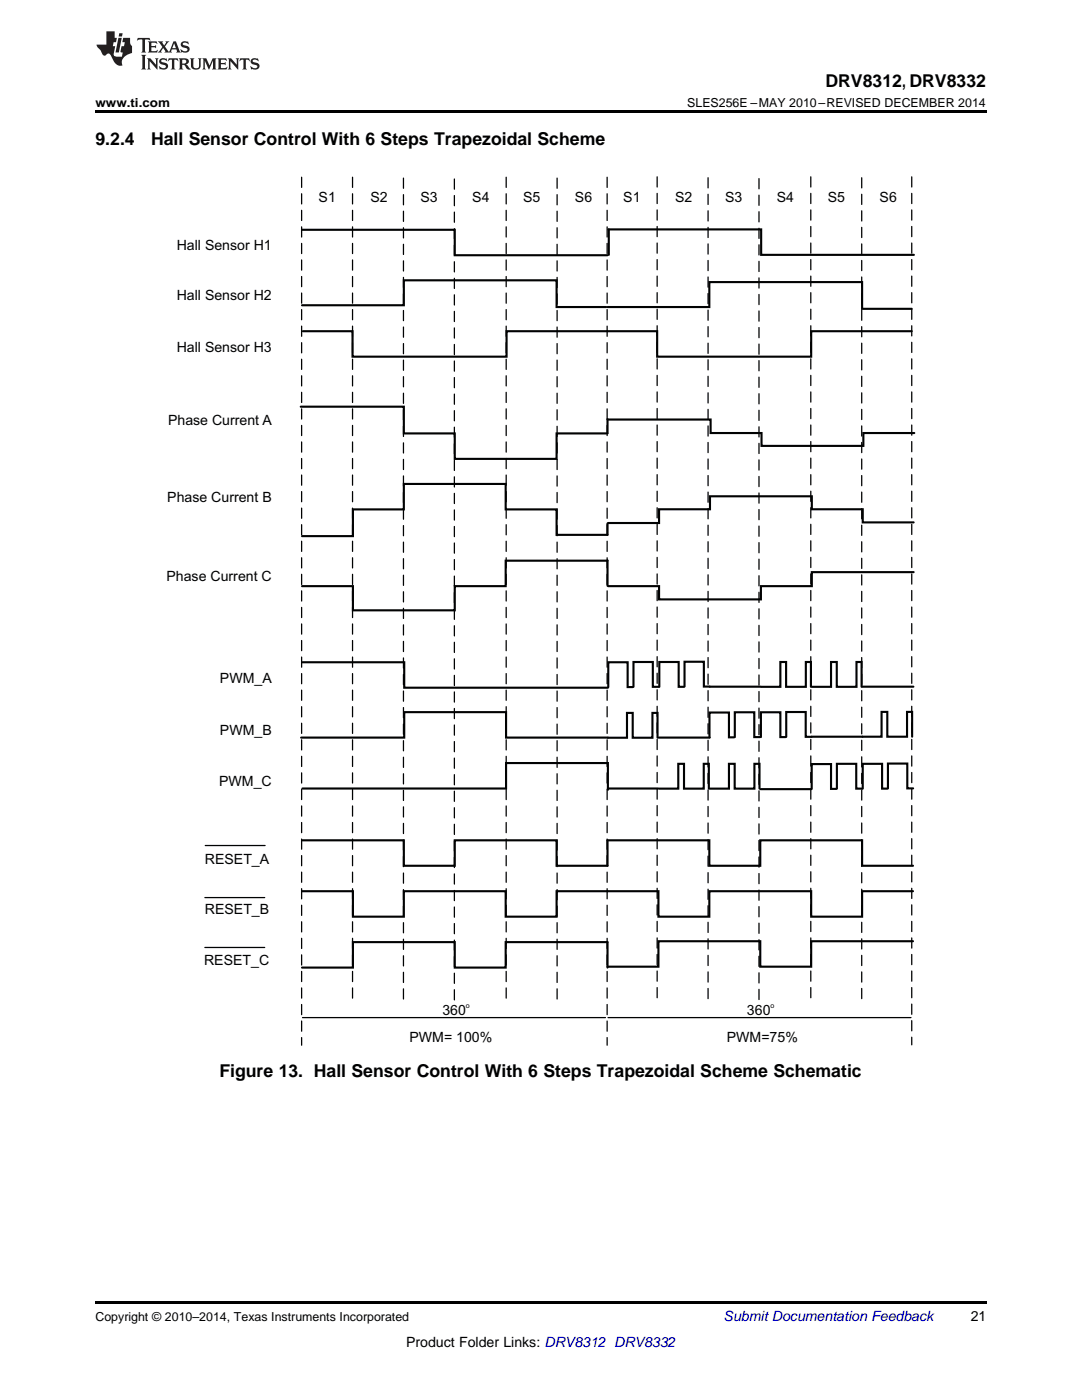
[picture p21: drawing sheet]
<svg xmlns="http://www.w3.org/2000/svg" width="216mm" height="279mm" viewBox="0 0 216 279" stroke-linecap="round" stroke-linejoin="round" font-family="sans-serif">
<defs><g id="words">
<g font-size="3.5">
<text x="164.7" y="17.3">DRV8312, DRV8332</text>
<text x="19" y="28.9">9.2.4</text>
<text x="30.1" y="28.9">Hall Sensor Control With 6 Steps Trapezoidal Scheme</text>
<text x="43.8" y="215">Figure 13. Hall Sensor Control With 6 Steps Trapezoidal Scheme Schematic</text>
</g>
<g font-size="2.8" fill="#010202">
<text x="63.6" y="40.4">S1</text>
<text x="73.9" y="40.4">S2</text>
<text x="83.9" y="40.4">S3</text>
<text x="94.2" y="40.4">S4</text>
<text x="104.4" y="40.4">S5</text>
<text x="114.7" y="40.4">S6</text>
<text x="124.4" y="40.4">S1</text>
<text x="134.7" y="40.4">S2</text>
<text x="144.7" y="40.4">S3</text>
<text x="155" y="40.4">S4</text>
<text x="165.2" y="40.4">S5</text>
<text x="175.5" y="40.4">S6</text>
<text x="35.3" y="49.8">Hall Sensor H1</text>
<text x="35.3" y="60">Hall Sensor H2</text>
<text x="35.3" y="70.3">Hall Sensor H3</text>
<text x="33.5" y="84.9">Phase Current A</text>
<text x="33.4" y="100.3">Phase Current B</text>
<text x="33.2" y="115.9">Phase Current C</text>
<text x="43.9" y="136.3">PWM_A</text>
<text x="43.9" y="146.6">PWM_B</text>
<text x="43.7" y="156.9">PWM_C</text>
<text x="40.9" y="172.5">RESET_A</text>
<text x="40.9" y="182.4">RESET_B</text>
<text x="40.7" y="192.6">RESET_C</text>
<text x="88.3" y="202.6">360</text>
<text x="149.1" y="202.6">360</text>
<text x="81.7" y="208">PWM= 100%</text>
<text x="145" y="208">PWM=75%</text>
</g>
<text font-size="2.8" fill="#0000c8" x="144.4" y="263.6">Submit Documentation Feedback</text>
<g font-size="2.8">
<text x="193.7" y="263.6">21</text>
<text x="81" y="268.9">Product Folder Links: DRV8312 DRV8332</text>
</g>
<g font-size="2.5">
<text x="19" y="21.4">www.ti.com</text>
<text x="137.1" y="21.4">SLES256E –MAY 2010–REVISED DECEMBER 2014</text>
<text x="19" y="263.6">Copyright © 2010–2014, Texas Instruments Incorporated</text>
</g>
<g font-size="1.4" fill="#010202">
<text x="93" y="201.2">o</text>
<text x="153.8" y="201.2">o</text>
</g>
</g></defs>
<path d="M19 22h177.8v.5h-177.8zM19 259.7h177.8v.5h-177.8z" fill="#000"/>
<g fill="none" stroke="#010202" stroke-width=".42">
<path d="M60.3 45.9h30.4v5h30.5M121.4 45.8h30.5v5.1h30.5M121.5 45.8v5.1M60.3 60.9h20.3v-5h30.5v5.4h9.9M60.4 66.1h9.9v5.1h30.8v-5.1h20M121.2 61.3h20.3v-5h30.5v5.3h9.9M121.2 66.1h9.9v5.1h30.8v-5.1h20M60 81.2h20.6v5.3h10.1v5.1h20.4v-5.1h10.1M121.2 83.7h20.6v2.7h10.2v2.6h20.3v-2.6h10.1M121.2 83.6v2.8M121.2 104.5v2.2h-10.1v-5h-10.2v-5.1h-20.3v5.1h-10.2v5.3h-10.1M121.2 111.9h-20.3v5.1h-10.2v4.8h-20.3v-4.8h-10.1"/>
<path d="M121.2 111.8v5.1M182.3 104.3h-10.2v-2.7h-10.1v-2.6h-20.3v2.6h-10.2v2.8h-10.2M182.3 114.2h-20.3v2.8h-10.2v2.6h-20.3v-2.6h-10.2M60.3 132.2h20.4v5h40.6M121.4 137.1v-4.9h3.8v4.9h1.1M126.4 137.1v-5h3.9v5h1.1M131.6 137.1v-5h3.8v5h1.1M136.6 137v-4.9h3.8v4.9h11.4M151.9 137.1h3.8v-5h1.2v5h3.9v-5h1v5M162 137.1h3.8v-5h1.2v5h3.9v-5h1v5M172.1 137h10.2M60.1 147.2h20.6v-5.1h20.3v5.1h24.1v-4.9h1.2v4.9h3.9v-4.9h1v4.9"/>
<path d="M60.3 157.4h40.7v-5.1h20.3v5.3M121.3 157.4h10M131.5 147.2h10.1M131.5 157.4h3.8v-5h1.2v5h3.9v-5h1v5M141.6 147.2v-5h3.9v5h1M141.6 157.4h3.9v-5h1.1v5h3.9v-5h1v5M146.6 147.1v-5h3.9v5h1.2M151.8 157.5h10.1M151.8 147.1v-5h3.9v5h1.1M156.9 147.1v-5h3.9v5h1.1M161.9 147h14v-4.9h1.2v4.9h3.9v-4.9h1v4.9M162 157.4v-4.9h3.8v4.9h1.1"/>
<path d="M167 157.4v-5h3.9v5h1.1M172.1 157.4v-5h3.9v5h1.1M177.2 157.3v-4.9h3.8v4.9h1.2M60.3 167.7h20.3v5.1h10.1v-5.1h20.4v5.1h10.1v-5.1h20.3v5.1h10.2v-5.1h20.3v5.1h10.2M60.3 177.9h10.1v5h10.2v-5h20.3v5h10.2v-5h20.3v5h10.1v-5h20.4v5h10.1v-5h10.2M60.3 193.1h10.1v-5.1h20.3v5.1h10.2v-5.1h20.3v5.1M182.2 187.8h-20.3v5.1h-10.2v-5.1h-20.3v5.1h-10.2"/>
</g>
<g fill="none" stroke="#010202" stroke-width=".25" stroke-dasharray="2 1.3">
<path d="M60.2 35.4v173.2M70.3 35.4v165M80.5 35.5v165M90.7 35.7v165M101 35.4v165M111.2 35.5v165M121.1 35.4v173.2M131.1 35.3v165M141.3 35.5v165M151.4 35.6v165M161.8 35.3v165M171.9 35.5v165"/>
<path d="M181.9 35.3v173.2"/>
</g>
<path d="M40.9 179.1h11.9M41 168.7h11.9M40.9 189.1h11.9M60.4 203.1h60.4M121.3 203.1h60.5" fill="none" stroke="#010202" stroke-width=".25"/>
<g fill="#231f20">
<path d="M27.5 7.6l-.1 .5 .4-.2h.6v.1v2.1l-.2 .4h1l-.3-.4v-2.1l.1-.1h.5l.5 .2-.2-.5zM29.5 8.3l.2 .3v1.5l-.2 .4h1.8l.2-.6a1.04 1.04 0 0 1-1.3 .2v-.7h.6l.3 .2v-.6l-.3 .2h-.6v-.6l.8-.1 .4 .3-.2-.5zM31.5 8.3l.9 1.1-.9 1.1h.8l-.2-.2 .5-.7 .4 .7-.2 .2h1.5l-.1-.2 .1-.4h.9l.1 .4-.2 .2h1l-.3-.3-.7-1.9h-.5l-.9 2-.8-1 .9-1h-.8l.1 .3-.3 .5-.4-.6 .2-.2zM34.7 8.6l.4 1h-.7zM36.3 8.4a.63 .63 0 0 0-.2 .7 .63 .63 0 0 0 .6 .4l.6 .2 .1 .2a.75 .75 0 0 1-.7 .4 .75 .75 0 0 1-.6-.5l.1 .7 .1-.1a1.11 1.11 0 0 0 1.5-.6 1.13 1.13 0 0 0-1.2-.8l-.1-.4a1.04 1.04 0 0 1 1.2 .2l-.2-.5-.1 .1-.5-.2zM28.2 10.9l.2 .4v2.2l-.2 .4h1l-.3-.4v-2.2l.3-.4zM29.3 11.6l.3 .4v1.5l-.3 .4h.8l-.2-.4v-1.3l1.5 1.7v-1.9l.2-.4h-.7l.2 .4v.9l-1.1-1.3zM32 11.8a.62 .62 0 0 0-.2 .7 .62 .62 0 0 0 .6 .4l.6 .1 .1 .3a.76 .76 0 0 1-.7 .3 .76 .76 0 0 1-.6-.4l.1 .7 .1-.1a1.11 1.11 0 0 0 1.5-.6 1.13 1.13 0 0 0-1.2-.8l-.1-.4a1.04 1.04 0 0 1 1.2 .2l-.2-.6-.1 .1-.5-.1zM33.7 11.6l-.2 .6a.61 .61 0 0 1 .8-.3v1.6l-.2 .4h.9l-.2-.4v-1.6a.63 .63 0 0 1 .8 .3l-.2-.6zM35.6 11.6l.3 .4v1.5l-.3 .4h1l-.2-.2v-.8l.5 .2a.76 .76 0 0 0 1.2 .7l-1-1a.58 .58 0 0 0 .6-.5 .58 .58 0 0 0-.5-.6zM36.4 11.9h.1a.45 .45 0 0 1 .5 .1 .45 .45 0 0 1 .1 .5l-.7 .2zM37.9 11.6l.2 .2a2.17 2.17 0 0 0 .3 1.9 .99 .99 0 0 0 1.6-.6v-1.1l.2-.4h-.7l.2 .2a1.92 1.92 0 0 1-.2 1.8 .6 .6 0 0 1-.9-.5v-1.1l.2-.4zM40.4 11.6l.2 .4v1.5l-.2 .4h.7l-.2-.4v-1.4l.8 1.8 .8-1.8v1.4l-.2 .4h.9l-.2-.4v-1.5l.2-.4h-.8l-.6 1.5-.6-1.5zM43.4 11.6l.2 .4v1.5l-.2 .4h1.8l.2-.6a1.04 1.04 0 0 1-1.3 .1v-.6h.5l.4 .2v-.6l-.4 .2h-.5v-.7h.8l.3 .3-.1-.6zM45.5 11.6l.2 .4v1.5l-.2 .4h.7l-.2-.4v-1.3l1.5 1.7v-1.9l.2-.4h-.7l.2 .4v.9l-1.1-1.3zM47.9 11.6l-.1 .6a.61 .61 0 0 1 .8-.3v1.6l-.3 .4h1l-.3-.4 .1-1.6a.63 .63 0 0 1 .7 .3l-.1-.6zM50.2 11.8a.62 .62 0 0 0-.2 .7 .62 .62 0 0 0 .6 .4l.6 .1 .2 .3a.76 .76 0 0 1-.8 .3 .76 .76 0 0 1-.6-.4l.1 .7 .2-.1a1.11 1.11 0 0 0 1.5-.6 1.13 1.13 0 0 0-1.3-.8l-.1-.4a1.04 1.04 0 0 1 1.2 .2l-.1-.6-.2 .1-.5-.1z"/>
<path d="M21.2 6.3v2.6h-1.9l.1 .4 .7 .9a.91 .91 0 0 0 1 .8 .56 .56 0 0 1 .5-.3 .56 .56 0 0 1 .5 .3l.4 .8a1.53 1.53 0 0 0 1.9 1.2 1.54 1.54 0 0 1 1-2.1l.9-.3v-1.4a1.52 1.52 0 0 1-.3-1.6h-1.4l-.2 .8h.5l-.2 .8h-.4l-.2 1v.2l.4 .1-.2 .8a1.93 1.93 0 0 1-1.6-.3l.3-1.8h-.5l.2-.8h.4l.2-.8h-.4v-1.3zM23.6 7.6l-.6 2.9h.7l.6-2.9zM23.8 6.6l-.1 .7h.6l.2-.7z"/>
</g>
<use href="#words"/>
</svg>
